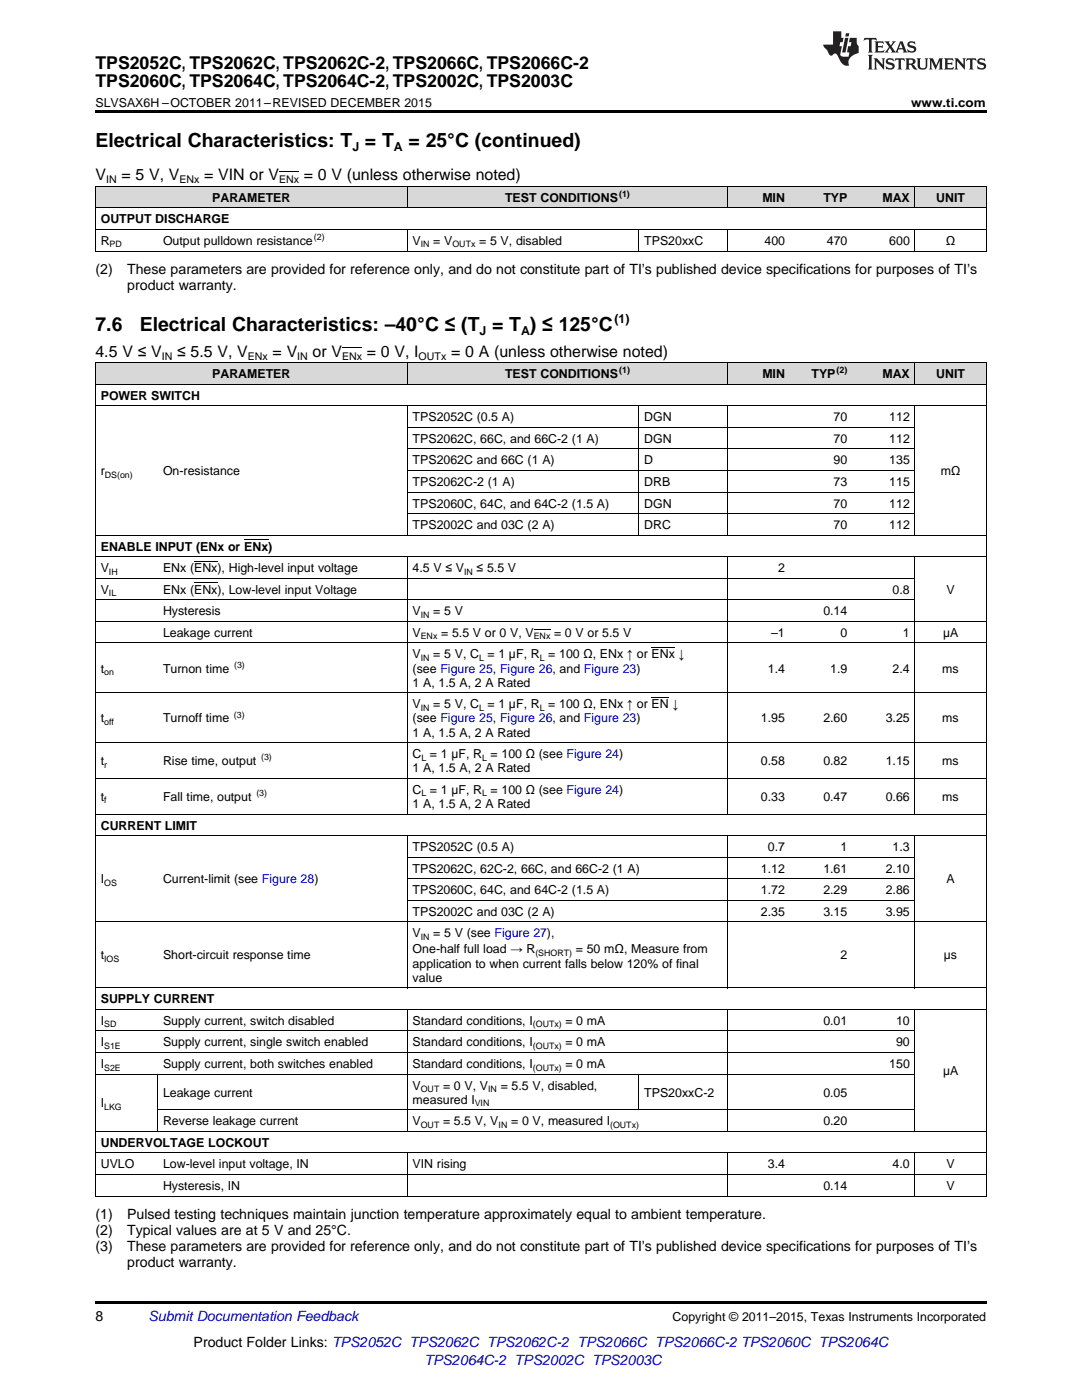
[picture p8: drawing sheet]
<svg xmlns="http://www.w3.org/2000/svg" width="216mm" height="279mm" viewBox="0 0 216 279" stroke-linecap="round" stroke-linejoin="round" font-family="sans-serif">
<defs><g id="words">
<g font-size="3.9">
<text x="19" y="29.3">Electrical Characteristics: T = T</text>
<text x="81.5" y="29.3">= 25°C (continued)</text>
<text x="19" y="66">7.6</text>
<text x="27.9" y="66">Electrical Characteristics: –40°C ≤ (T = T ) ≤ 125°C</text>
</g>
<g font-size="3.5">
<text x="19" y="13.8">TPS2052C, TPS2062C, TPS2062C-2, TPS2066C, TPS2066C-2</text>
<text x="19" y="17.3">TPS2060C, TPS2064C, TPS2064C-2, TPS2002C, TPS2003C</text>
</g>
<g font-size="3.2">
<text x="19" y="36">V</text>
<text x="24.2" y="36">= 5 V, V</text>
<text x="40.7" y="36">= VIN or V</text>
<text x="60.6" y="36">= 0 V (unless otherwise noted)</text>
<text x="19" y="71.2">4.5 V ≤ V</text>
<text x="35.3" y="71.2">≤ 5.5 V, V</text>
<text x="54.4" y="71.2">= V</text>
<text x="62.4" y="71.2">or V</text>
<text x="73.2" y="71.2">= 0 V, I</text>
<text x="90" y="71.2">= 0 A (unless otherwise noted)</text>
</g>
<g font-size="2.8">
<text x="19" y="54.8">(2)</text>
<text x="25.4" y="54.8">These parameters are provided for reference only, and do not constitute part of TI’s published device specifications for purposes of TI’s</text>
<text x="25.4" y="57.9">product warranty.</text>
<text x="19" y="243.3">(1)</text>
<text x="25.4" y="243.3">Pulsed testing techniques maintain junction temperature approximately equal to ambient temperature.</text>
<text x="19" y="246.5">(2)</text>
<text x="19" y="249.7">(3)</text>
<text x="25.4" y="246.5">Typical values are at 5 V and 25°C.</text>
<text x="25.4" y="249.7">These parameters are provided for reference only, and do not constitute part of TI’s published device specifications for purposes of TI’s</text>
<text x="25.4" y="252.9">product warranty.</text>
<text x="19" y="263.6">8</text>
<text x="38.6" y="268.9">Product Folder Links: TPS2052C TPS2062C TPS2062C-2 TPS2066C TPS2066C-2 TPS2060C TPS2064C</text>
</g>
<g font-size="2.8" fill="#0000c8">
<text x="29.6" y="263.6">Submit Documentation Feedback</text>
<text x="84.7" y="272.4">TPS2064C-2 TPS2002C TPS2003C</text>
</g>
<g font-size="2.5">
<text x="19" y="21.4">SLVSAX6H –OCTOBER 2011–REVISED DECEMBER 2015</text>
<text x="181.8" y="21.4">www.ti.com</text>
<text x="70.3" y="30.1">J</text>
<text x="78.6" y="30.1">A</text>
<text x="42.3" y="40.3">PARAMETER</text>
<text x="100.8" y="40.3">TEST CONDITIONS</text>
<text x="152.1" y="40.3">MIN</text>
<text x="164.3" y="40.3">TYP</text>
<text x="176.1" y="40.3">MAX</text>
<text x="186.8" y="40.3">UNIT</text>
<text x="20.1" y="44.6">OUTPUT DISCHARGE</text>
<text x="20.1" y="48.9">R</text>
<text x="32.5" y="48.9">Output pulldown resistance</text>
<text x="82.3" y="48.9">V</text>
<text x="86.5" y="48.9">= V</text>
<text x="95.6" y="48.9">= 5 V, disabled</text>
<text x="128.6" y="48.9">TPS20xxC</text>
<text x="152.5" y="48.9">400</text>
<text x="165" y="48.9">470</text>
<text x="177.4" y="48.9">600</text>
<text x="188.7" y="48.9">Ω</text>
<text x="122.6" y="64.5">(1)</text>
<text x="95.7" y="66.8">J</text>
<text x="104" y="66.8">A</text>
<text x="42.3" y="75.5">PARAMETER</text>
<text x="100.8" y="75.5">TEST CONDITIONS</text>
<text x="152.1" y="75.5">MIN</text>
<text x="161.9" y="75.5">TYP</text>
<text x="176.1" y="75.5">MAX</text>
<text x="186.8" y="75.5">UNIT</text>
<text x="20.1" y="79.8">POWER SWITCH</text>
<text x="82.3" y="84.1">TPS2052C (0.5 A)</text>
<text x="82.3" y="88.4">TPS2062C, 66C, and 66C-2 (1 A)</text>
<text x="128.6" y="84.1">DGN</text>
<text x="128.6" y="88.4">DGN</text>
<text x="166.3" y="84.1">70</text>
<text x="166.3" y="88.4">70</text>
<text x="177.4" y="84.1">112</text>
<text x="177.4" y="88.4">112</text>
<text x="20.1" y="94.8">r</text>
<text x="32.5" y="94.8">On-resistance</text>
<text x="82.3" y="92.7">TPS2062C and 66C (1 A)</text>
<text x="128.6" y="92.7">D</text>
<text x="166.3" y="92.7">90</text>
<text x="177.4" y="92.7">135</text>
<text x="187.7" y="94.8">mΩ</text>
<text x="82.3" y="97">TPS2062C-2 (1 A)</text>
<text x="82.3" y="101.3">TPS2060C, 64C, and 64C-2 (1.5 A)</text>
<text x="128.6" y="97">DRB</text>
<text x="128.6" y="101.3">DGN</text>
<text x="166.3" y="97">73</text>
<text x="166.3" y="101.3">70</text>
<text x="177.4" y="97">115</text>
<text x="177.4" y="101.3">112</text>
<text x="82.3" y="105.6">TPS2002C and 03C (2 A)</text>
<text x="128.6" y="105.6">DRC</text>
<text x="166.3" y="105.6">70</text>
<text x="177.4" y="105.6">112</text>
<text x="20.1" y="109.9">ENABLE INPUT (ENx or ENx)</text>
<text x="20.1" y="114.2">V</text>
<text x="20.1" y="118.5">V</text>
<text x="32.5" y="114.2">ENx (ENx), High-level input voltage</text>
<text x="32.5" y="118.5">ENx (ENx), Low-level input Voltage</text>
<text x="82.3" y="114.2">4.5 V ≤ V</text>
<text x="95.1" y="114.2">≤ 5.5 V</text>
<text x="155.3" y="114.2">2</text>
<text x="178.1" y="118.5">0.8</text>
<text x="188.9" y="118.5">V</text>
<text x="32.5" y="122.8">Hysteresis</text>
<text x="82.3" y="122.8">V</text>
<text x="86.5" y="122.8">= 5 V</text>
<text x="164.3" y="122.8">0.14</text>
<text x="32.5" y="127.1">Leakage current</text>
<text x="82.3" y="127.1">V</text>
<text x="82.3" y="131.4">V</text>
<text x="86.5" y="131.4">= 5 V, C = 1 µF, R = 100 Ω, ENx ↑ or ENx ↓</text>
<text x="88" y="127.1">= 5.5 V or 0 V, V</text>
<text x="110.6" y="127.1">= 0 V or 5.5 V</text>
<text x="153.9" y="127.1">–1</text>
<text x="167.7" y="127.1">0</text>
<text x="180.2" y="127.1">1</text>
<text x="188.2" y="127.1">µA</text>
<text x="20.1" y="134.2">t</text>
<text x="32.5" y="134.2">Turnon time</text>
<text x="82.3" y="134.2">(see Figure 25, Figure 26, and Figure 23)</text>
<text x="82.3" y="137.1">1 A, 1.5 A, 2 A Rated</text>
<text x="153.2" y="134.2">1.4</text>
<text x="165.7" y="134.2">1.9</text>
<text x="178.1" y="134.2">2.4</text>
<text x="188" y="134.2">ms</text>
<text x="82.3" y="141.4">V</text>
<text x="86.5" y="141.4">= 5 V, C = 1 µF, R = 100 Ω, ENx ↑ or EN ↓</text>
<text x="20.1" y="144.2">t</text>
<text x="32.5" y="144.2">Turnoff time</text>
<text x="82.3" y="144.2">(see Figure 25, Figure 26, and Figure 23)</text>
<text x="82.3" y="147">1 A, 1.5 A, 2 A Rated</text>
<text x="151.8" y="144.2">1.95</text>
<text x="164.3" y="144.2">2.60</text>
<text x="176.7" y="144.2">3.25</text>
<text x="188" y="144.2">ms</text>
<text x="20.1" y="152.7">t</text>
<text x="32.5" y="152.7">Rise time, output</text>
<text x="82.3" y="151.3">C = 1 µF, R = 100 Ω (see Figure 24)</text>
<text x="82.3" y="154.1">1 A, 1.5 A, 2 A Rated</text>
<text x="151.8" y="152.7">0.58</text>
<text x="164.3" y="152.7">0.82</text>
<text x="176.7" y="152.7">1.15</text>
<text x="188" y="152.7">ms</text>
<text x="20.1" y="159.8">t</text>
<text x="32.5" y="159.8">Fall time, output</text>
<text x="82.3" y="158.4">C = 1 µF, R = 100 Ω (see Figure 24)</text>
<text x="82.3" y="161.3">1 A, 1.5 A, 2 A Rated</text>
<text x="151.8" y="159.8">0.33</text>
<text x="164.3" y="159.8">0.47</text>
<text x="176.7" y="159.8">0.66</text>
<text x="188" y="159.8">ms</text>
<text x="20.1" y="165.6">CURRENT LIMIT</text>
<text x="82.3" y="169.9">TPS2052C (0.5 A)</text>
<text x="153.2" y="169.9">0.7</text>
<text x="167.7" y="169.9">1</text>
<text x="178.1" y="169.9">1.3</text>
<text x="20.1" y="176.3">I</text>
<text x="32.5" y="176.3">Current-limit (see Figure 28)</text>
<text x="82.3" y="174.2">TPS2062C, 62C-2, 66C, and 66C-2 (1 A)</text>
<text x="82.3" y="178.5">TPS2060C, 64C, and 64C-2 (1.5 A)</text>
<text x="151.8" y="174.2">1.12</text>
<text x="151.8" y="178.5">1.72</text>
<text x="164.3" y="174.2">1.61</text>
<text x="164.3" y="178.5">2.29</text>
<text x="176.7" y="174.2">2.10</text>
<text x="176.7" y="178.5">2.86</text>
<text x="188.9" y="176.3">A</text>
<text x="82.3" y="182.8">TPS2002C and 03C (2 A)</text>
<text x="151.8" y="182.8">2.35</text>
<text x="164.3" y="182.8">3.15</text>
<text x="176.7" y="182.8">3.95</text>
<text x="20.1" y="191.5">t</text>
<text x="32.5" y="191.5">Short-circuit response time</text>
<text x="82.3" y="187.1">V</text>
<text x="82.3" y="190.3">One-half full load → R</text>
<text x="86.5" y="187.1">= 5 V (see Figure 27),</text>
<text x="114.9" y="190.3">= 50 mΩ, Measure from</text>
<text x="167.7" y="191.5">2</text>
<text x="188.3" y="191.5">µs</text>
<text x="82.3" y="193.1">application to when current falls below 120% of final</text>
<text x="82.3" y="195.9">value</text>
<text x="20.1" y="200.2">SUPPLY CURRENT</text>
<text x="20.1" y="204.5">I</text>
<text x="20.1" y="208.8">I</text>
<text x="32.5" y="204.5">Supply current, switch disabled</text>
<text x="32.5" y="208.8">Supply current, single switch enabled</text>
<text x="82.3" y="204.5">Standard conditions, I</text>
<text x="82.3" y="208.8">Standard conditions, I</text>
<text x="112.8" y="204.5">= 0 mA</text>
<text x="112.8" y="208.8">= 0 mA</text>
<text x="164.3" y="204.5">0.01</text>
<text x="178.8" y="204.5">10</text>
<text x="178.8" y="208.8">90</text>
<text x="20.1" y="213.1">I</text>
<text x="32.5" y="213.1">Supply current, both switches enabled</text>
<text x="82.3" y="213.1">Standard conditions, I</text>
<text x="112.8" y="213.1">= 0 mA</text>
<text x="177.4" y="213.1">150</text>
<text x="188.2" y="214.6">µA</text>
<text x="20.1" y="221">I</text>
<text x="32.5" y="218.9">Leakage current</text>
<text x="82.3" y="217.5">V</text>
<text x="82.3" y="220.3">measured I</text>
<text x="88.4" y="217.5">= 0 V, V</text>
<text x="99.9" y="217.5">= 5.5 V, disabled,</text>
<text x="128.6" y="218.9">TPS20xxC-2</text>
<text x="164.3" y="218.9">0.05</text>
<text x="32.5" y="224.6">Reverse leakage current</text>
<text x="82.3" y="224.6">V</text>
<text x="88.4" y="224.6">= 5.5 V, V</text>
<text x="102" y="224.6">= 0 V, measured I</text>
<text x="164.3" y="224.6">0.20</text>
<text x="20.1" y="228.9">UNDERVOLTAGE LOCKOUT</text>
<text x="20.1" y="233.2">UVLO</text>
<text x="32.5" y="233.2">Low-level input voltage, IN</text>
<text x="82.3" y="233.2">VIN rising</text>
<text x="153.2" y="233.2">3.4</text>
<text x="178.1" y="233.2">4.0</text>
<text x="188.9" y="233.2">V</text>
<text x="32.5" y="237.5">Hysteresis, IN</text>
<text x="164.3" y="237.5">0.14</text>
<text x="188.9" y="237.5">V</text>
<text x="134.2" y="263.6">Copyright © 2011–2015, Texas Instruments Incorporated</text>
</g>
<g font-size="2.1">
<text x="21.2" y="36.6">IN</text>
<text x="35.8" y="36.6">ENx</text>
<text x="55.7" y="36.6">ENx</text>
<text x="32.3" y="71.8">IN</text>
<text x="49.5" y="71.8">ENx</text>
<text x="59.3" y="71.8">IN</text>
<text x="68.3" y="71.8">ENx</text>
<text x="83.5" y="71.8">OUTx</text>
</g>
<g font-size="1.8">
<text x="123.5" y="39.3">(1)</text>
<text x="62.6" y="47.9">(2)</text>
<text x="21.9" y="49.4">PD</text>
<text x="84" y="49.4">IN</text>
<text x="90.3" y="49.4">OUTx</text>
<text x="123.5" y="74.5">(1)</text>
<text x="166.9" y="74.5">(2)</text>
<text x="20.9" y="95.3">DS(on)</text>
<text x="21.7" y="114.7">IH</text>
<text x="21.7" y="119">IL</text>
<text x="92.6" y="114.7">IN</text>
<text x="84" y="123.3">IN</text>
<text x="84" y="127.6">ENx</text>
<text x="84" y="131.9">IN</text>
<text x="95.6" y="131.9">L</text>
<text x="106.5" y="127.6">ENx</text>
<text x="107.7" y="131.9">L</text>
<text x="20.8" y="134.7">on</text>
<text x="46.7" y="133.2">(3)</text>
<text x="46.7" y="143.2">(3)</text>
<text x="84" y="141.9">IN</text>
<text x="95.6" y="141.9">L</text>
<text x="107.7" y="141.9">L</text>
<text x="20.8" y="144.7">off</text>
<text x="20.8" y="153.2">r</text>
<text x="52.1" y="151.7">(3)</text>
<text x="84.1" y="151.8">L</text>
<text x="96.2" y="151.8">L</text>
<text x="20.8" y="160.3">f</text>
<text x="51.2" y="158.9">(3)</text>
<text x="84.1" y="158.9">L</text>
<text x="96.2" y="158.9">L</text>
<text x="20.8" y="176.8">OS</text>
<text x="20.8" y="192">IOS</text>
<text x="84" y="187.6">IN</text>
<text x="106.8" y="190.8">(SHORT)</text>
<text x="20.8" y="205">SD</text>
<text x="20.8" y="209.3">S1E</text>
<text x="106.3" y="205">(OUTx)</text>
<text x="106.3" y="209.3">(OUTx)</text>
<text x="20.8" y="213.6">S2E</text>
<text x="106.3" y="213.6">(OUTx)</text>
<text x="20.8" y="221.5">LKG</text>
<text x="84" y="217.9">OUT</text>
<text x="94.7" y="220.8">VIN</text>
<text x="97.4" y="217.9">IN</text>
<text x="84" y="225.1">OUT</text>
<text x="99.5" y="225.1">IN</text>
<text x="121.7" y="225.1">(OUTx)</text>
</g>
</g></defs>
<g fill="#d8d8d8">
<path d="M19 72.4h12.5v4.3h-12.5z"/>
<path d="M31.5 72.4h49.8v4.3h-49.8z"/>
<path d="M81.3 72.4h46.2v4.3h-46.2z"/>
<path d="M127.5 72.4h17.8v4.3h-17.8z"/>
<path d="M145.3 72.4h12.4v4.3h-12.4z"/>
<path d="M157.7 72.4h12.5v4.3h-12.5z"/>
<path d="M170.2 72.4h12.4v4.3h-12.4z"/>
<path d="M182.6 72.4h14.2v4.3h-14.2z"/>
<path d="M19 37.3h12.5v4.3h-12.5z"/>
<path d="M31.5 37.3h49.8v4.3h-49.8z"/>
<path d="M81.3 37.3h46.2v4.3h-46.2z"/>
<path d="M127.5 37.3h17.8v4.3h-17.8z"/>
<path d="M145.3 37.3h12.4v4.3h-12.4z"/>
<path d="M157.7 37.3h12.5v4.3h-12.5z"/>
<path d="M170.2 37.3h12.4v4.3h-12.4z"/>
<path d="M182.6 37.3h14.2v4.3h-14.2z"/>
</g>
<path d="M19 22h177.8v.5h-177.8zM19 259.7h177.8v.5h-177.8z" fill="#000"/>
<g fill="none" stroke="#000" stroke-width=".2">
<path d="M19 37.2h177.8v13M19.1 37.2v13M81.2 37.2v4.4M145.2 37.2v4.4M182.5 37.2v4.4M19 50.1h177.8M19 45.8h177.8M19 41.5h177.8M81.2 45.9v4.3M127.4 45.9v4.3M145.2 45.9v4.3M182.5 45.9v4.3"/>
<path d="M19 72.4h177.8v166.4M19 76.7h177.8M19.1 72.4v166.4M81.2 72.4v4.3M145.2 72.4v4.3M182.5 72.4v4.3M19 81h177.8M81.2 81v25.9M81.3 98.2h101.3M81.3 93.9h101.3M81.3 89.6h101.3M81.3 85.3h101.3"/>
<path d="M127.4 81v25.9M145.2 81v25.9M182.5 81v25.9M19 119.7h163.6M19 115.4h163.6M19 111.1h177.8M19 106.8h177.8M81.2 111.1v51.4M81.3 102.5h101.3M145.2 111.1v51.4M182.5 111.1v51.4M19 138.3h177.8"/>
<path d="M19 128.3h177.8M19 124h177.8M19 155.3h177.8M19 148.2h177.8M19 166.8h177.8M19 162.5h177.8M81.2 166.8v30.4M81.3 179.7h101.3M81.3 175.4h101.3M81.3 171.1h101.3M145.2 166.8v30.4M182.5 166.8v30.4"/>
<path d="M19 197.1h177.8M19 184h177.8M19 214.4h163.6M19 210.1h163.6M19 205.8h163.6M19 201.5h177.8M31.4 214.4v11.4M81.2 201.5v24.3M127.4 214.4v7.1M145.2 201.5v24.3M182.5 201.5v24.3M19 238.7h177.8"/>
<path d="M19 234.4h177.8M19 230.1h177.8M19 225.8h177.8M31.5 221.5h151.1M81.2 230.2v8.6M145.2 230.2v8.6M182.5 230.2v8.6"/>
</g>
<g fill="#231f20">
<path d="M172.5 7.6l-.1 .5 .4-.2h.6v.1v2.1l-.2 .4h.9l-.2-.4v-2.1l.1-.1h.5l.5 .2-.2-.5zM174.5 8.3l.2 .3v1.5l-.2 .4h1.8l.2-.6a1.04 1.04 0 0 1-1.3 .2v-.7h.6l.3 .2v-.6l-.3 .2h-.6v-.6l.8-.1 .4 .3-.2-.5zM176.5 8.3l.9 1.1-.9 1.1h.8l-.2-.2 .4-.7 .5 .7-.2 .2h1.5l-.2-.2 .2-.4h.9l.1 .4-.2 .2h1l-.3-.3-.7-1.9h-.5l-.9 2-.8-1 .9-1h-.8l.1 .3-.4 .5-.3-.6 .1-.2zM179.7 8.6l.4 1h-.7zM181.3 8.4a.63 .63 0 0 0-.2 .7 .63 .63 0 0 0 .6 .4l.6 .2 .1 .2a.75 .75 0 0 1-.7 .4 .75 .75 0 0 1-.6-.5l.1 .7 .1-.1a1.11 1.11 0 0 0 1.5-.6 1.13 1.13 0 0 0-1.2-.8l-.1-.4a1.04 1.04 0 0 1 1.2 .2l-.2-.5-.2 .1-.4-.2zM173.2 10.9l.2 .4v2.2l-.2 .4h1l-.3-.4v-2.2l.3-.4zM174.3 11.6l.3 .4v1.5l-.3 .4h.8l-.2-.4v-1.3l1.5 1.7v-1.9l.2-.4h-.7l.2 .4v.9l-1.1-1.3zM177 11.8a.62 .62 0 0 0-.2 .7 .62 .62 0 0 0 .6 .4l.6 .1 .1 .3a.76 .76 0 0 1-.7 .3 .76 .76 0 0 1-.7-.4l.2 .7 .1-.1a1.11 1.11 0 0 0 1.5-.6 1.13 1.13 0 0 0-1.2-.8l-.1-.4a1.04 1.04 0 0 1 1.2 .2l-.2-.6-.2 .1-.5-.1zM178.7 11.6l-.2 .6a.61 .61 0 0 1 .8-.3v1.6l-.2 .4h.9l-.2-.4v-1.6a.63 .63 0 0 1 .7 .3l-.1-.6zM180.6 11.6l.3 .4v1.5l-.3 .4h1l-.2-.2-.1-.8 .6 .2a.76 .76 0 0 0 1.2 .7l-1-1a.58 .58 0 0 0 .6-.5 .58 .58 0 0 0-.5-.6zM181.4 11.9h.1a.45 .45 0 0 1 .5 .1 .45 .45 0 0 1 .1 .5l-.8 .2zM182.9 11.6l.2 .2a2.17 2.17 0 0 0 .3 1.9 .99 .99 0 0 0 1.6-.6v-1.1l.2-.4h-.7l.2 .2a1.92 1.92 0 0 1-.2 1.8 .6 .6 0 0 1-.9-.5v-1.1l.2-.4zM185.4 11.6l.2 .4v1.5l-.2 .4h.7l-.2-.4v-1.4l.8 1.8 .8-1.8v1.4l-.2 .4h.9l-.2-.4v-1.5l.2-.4h-.8l-.6 1.5-.6-1.5zM188.4 11.6l.2 .4v1.5l-.2 .4h1.8l.1-.6a1.04 1.04 0 0 1-1.2 .1v-.6h.5l.4 .2v-.6l-.4 .2h-.5v-.7h.8l.3 .3-.1-.6zM190.5 11.6l.2 .4v1.5l-.2 .4h.7l-.2-.4v-1.3l1.5 1.7v-1.9l.2-.4h-.7l.2 .4v.9l-1.1-1.3zM192.9 11.6l-.1 .6a.61 .61 0 0 1 .7-.3l.1 1.6-.3 .4h1l-.3-.4 .1-1.6a.63 .63 0 0 1 .7 .3l-.1-.6zM195.2 11.8a.62 .62 0 0 0-.2 .7 .62 .62 0 0 0 .6 .4l.6 .1 .1 .3a.76 .76 0 0 1-.7 .3 .76 .76 0 0 1-.6-.4l.1 .7 .1-.1a1.11 1.11 0 0 0 1.6-.6 1.13 1.13 0 0 0-1.3-.8l-.1-.4a1.04 1.04 0 0 1 1.2 .2l-.1-.6-.2 .1-.5-.1z"/>
<path d="M166.2 6.3v2.6h-1.9v.4l.8 .9a.91 .91 0 0 0 1 .8 .56 .56 0 0 1 .5-.3 .56 .56 0 0 1 .5 .3l.4 .8a1.53 1.53 0 0 0 1.9 1.2 1.54 1.54 0 0 1 1-2.1l.9-.3v-1.4a1.52 1.52 0 0 1-.4-1.6h-1.3l-.2 .8h.5l-.2 .8h-.5l-.1 1v.2l.4 .1-.2 .8a1.93 1.93 0 0 1-1.6-.3l.3-1.8h-.5l.2-.8h.4l.2-.8h-.4v-1.3zM168.6 7.6l-.6 2.9h.7l.6-2.9zM168.8 6.6l-.1 .7h.6l.2-.7z"/>
</g>
<path d="M55.7 34.2h4M68.3 69.4h3.9M38.7 116.3h4.7M38.7 112h4.7M48.7 107.7h4.8M106.5 125.6h3.3M130 139.2h3.4M130 129.3h4.7" fill="none" stroke="#000" stroke-width=".2"/>
<use href="#words"/>
</svg>
